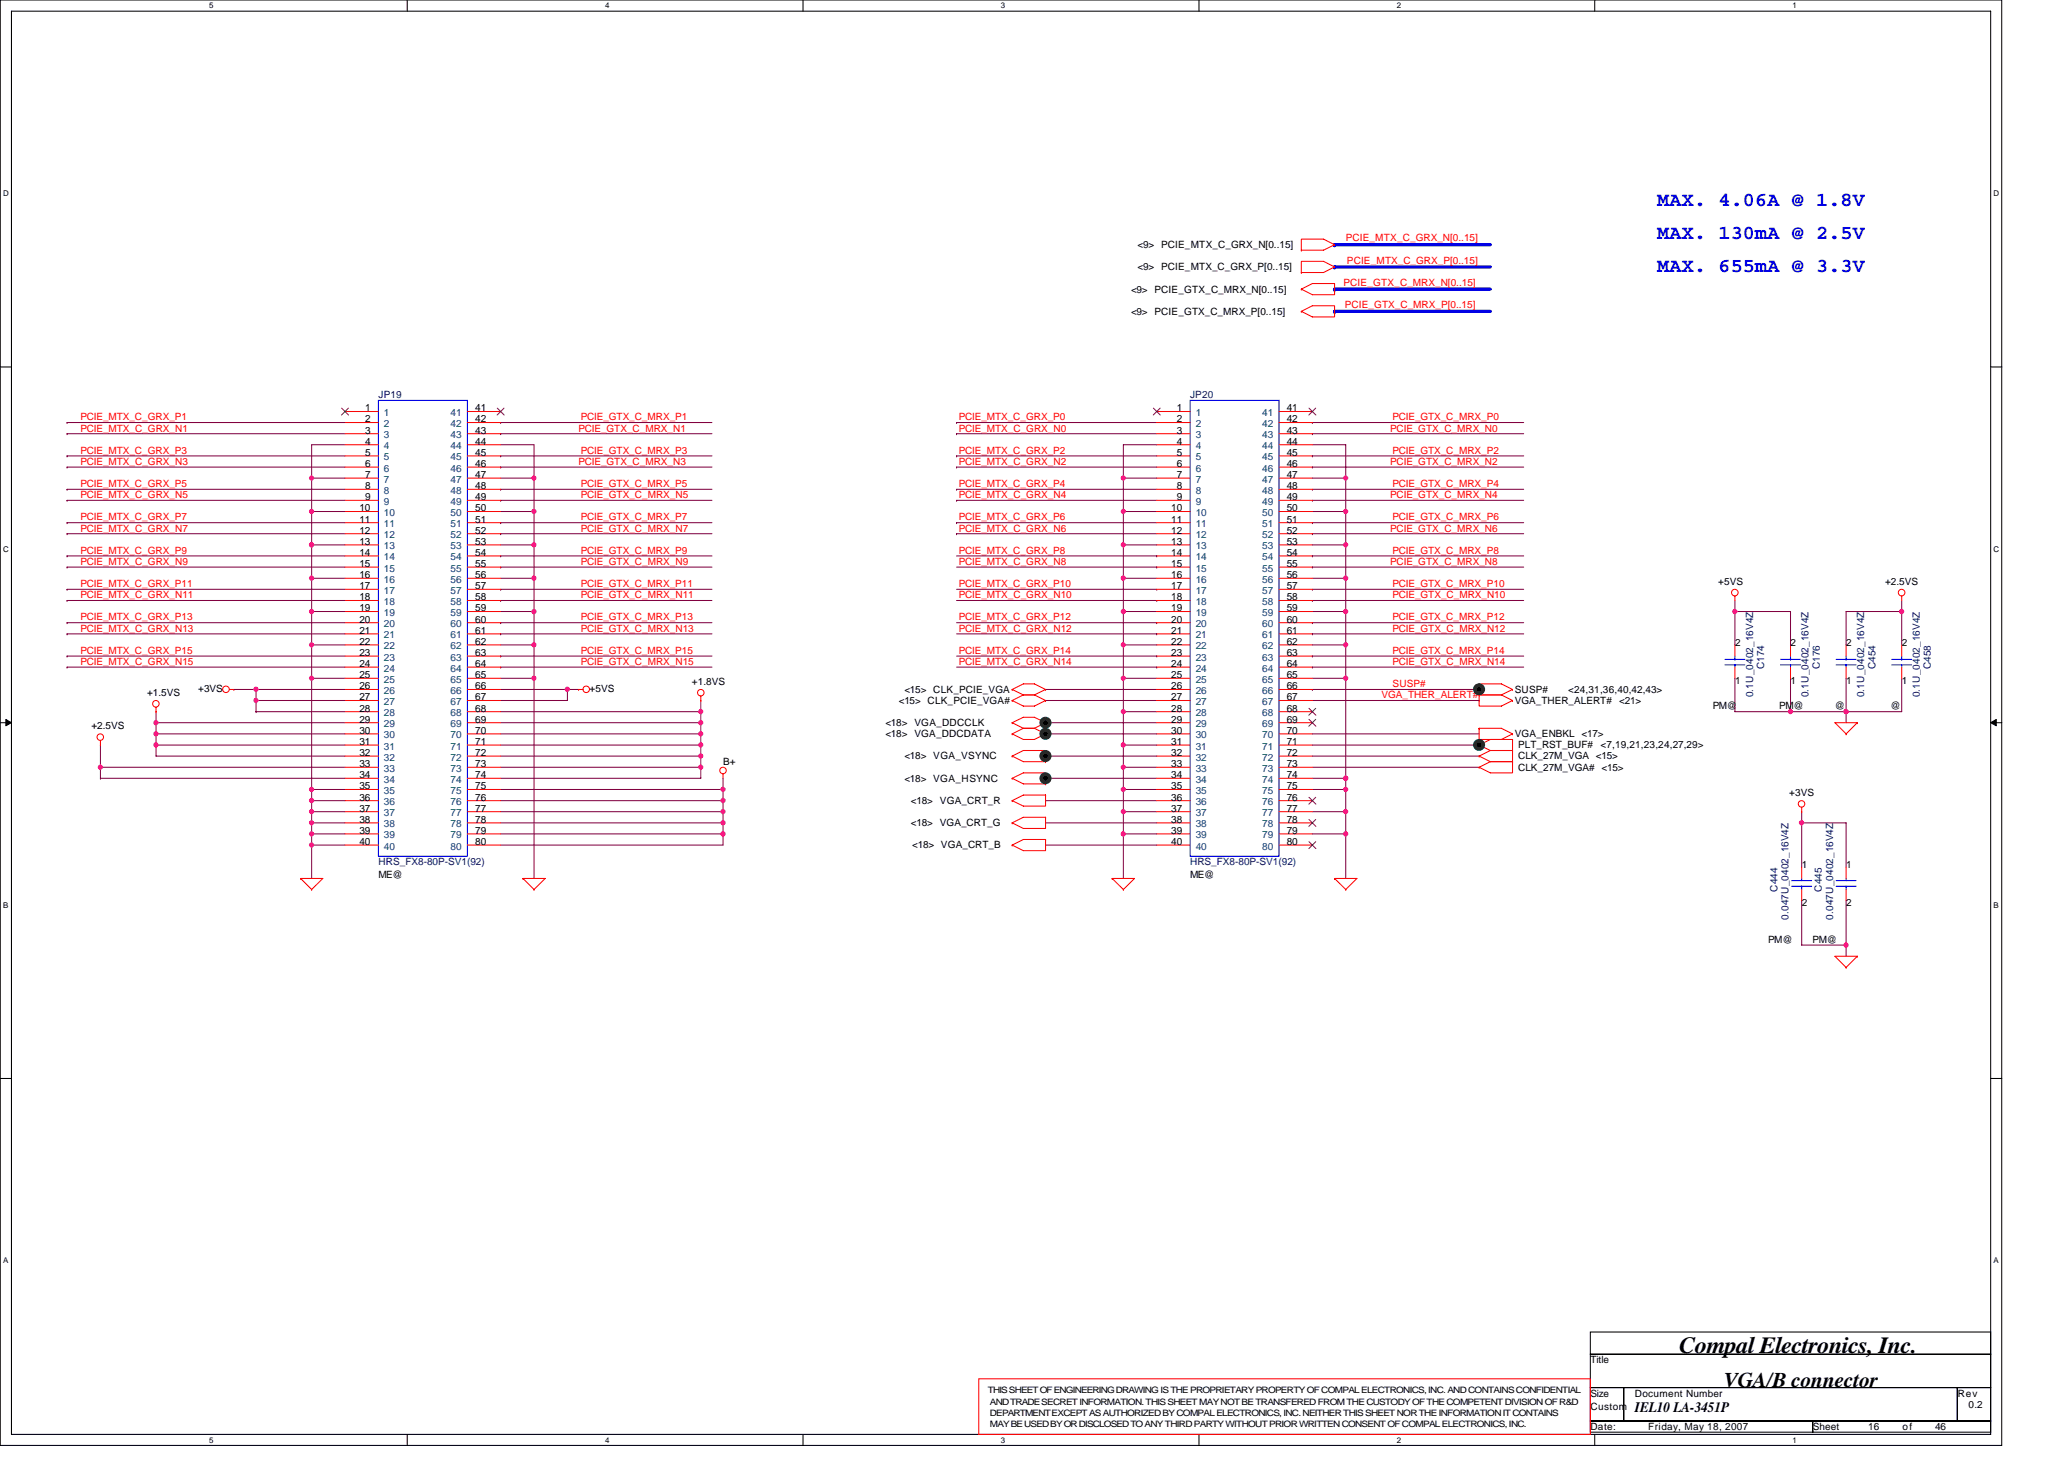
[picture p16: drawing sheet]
<svg xmlns="http://www.w3.org/2000/svg" width="297mm" height="210mm" viewBox="0 0 297 210" stroke-linecap="round" stroke-linejoin="round" font-family="sans-serif">
<defs><g id="words">
<text font-size="3.3" x="241.7" y="194.7">Compal Electronics, Inc.</text>
<text font-size="3" x="248.1" y="199.6">VGA/B connector</text>
<g font-size="2.9" fill="#00f">
<text x="238.5" y="29.6">MAX. 4.06A @ 1.8V</text>
<text x="238.5" y="34.4">MAX. 130mA @ 2.5V</text>
<text x="238.5" y="39.2">MAX. 655mA @ 3.3V</text>
</g>
<text font-size="2.1" x="235.3" y="203.2">IEL10 LA-3451P</text>
<g font-size="1.4">
<text x="163.7" y="35.7">&lt;9&gt; PCIE_MTX_C_GRX_N[0..15]</text>
<text x="163.7" y="38.9">&lt;9&gt; PCIE_MTX_C_GRX_P[0..15]</text>
<text x="162.8" y="45.3">&lt;9&gt; PCIE_GTX_C_MRX_P[0..15]</text>
<text x="162.8" y="42.1">&lt;9&gt; PCIE_GTX_C_MRX_N[0..15]</text>
<text x="52.5" y="59.2">1</text>
<text x="68.4" y="59.2">41</text>
<text x="169.4" y="59.2">1</text>
<text x="185.2" y="59.2">41</text>
<text x="52.5" y="60.8">2</text>
<text x="52.5" y="62.4">3</text>
<text x="52.5" y="64">4</text>
<text x="52.5" y="65.6">5</text>
<text x="68.4" y="60.8">42</text>
<text x="68.4" y="62.4">43</text>
<text x="68.4" y="64">44</text>
<text x="68.4" y="65.6">45</text>
<text x="169.4" y="60.8">2</text>
<text x="169.4" y="62.4">3</text>
<text x="169.4" y="64">4</text>
<text x="169.4" y="65.6">5</text>
<text x="185.2" y="60.8">42</text>
<text x="185.2" y="62.4">43</text>
<text x="185.2" y="64">44</text>
<text x="185.2" y="65.6">45</text>
<text x="52.5" y="67.2">6</text>
<text x="52.5" y="68.8">7</text>
<text x="52.5" y="70.4">8</text>
<text x="52.5" y="72">9</text>
<text x="68.4" y="67.2">46</text>
<text x="68.4" y="68.8">47</text>
<text x="68.4" y="70.4">48</text>
<text x="68.4" y="72">49</text>
<text x="169.4" y="67.2">6</text>
<text x="169.4" y="68.8">7</text>
<text x="169.4" y="70.4">8</text>
<text x="169.4" y="72">9</text>
<text x="185.2" y="67.2">46</text>
<text x="185.2" y="68.8">47</text>
<text x="185.2" y="70.4">48</text>
<text x="185.2" y="72">49</text>
<text x="51.7" y="73.6">10</text>
<text x="51.7" y="75.2">11</text>
<text x="51.7" y="76.8">12</text>
<text x="68.4" y="73.6">50</text>
<text x="68.4" y="75.2">51</text>
<text x="68.4" y="76.8">52</text>
<text x="168.5" y="73.6">10</text>
<text x="168.5" y="75.2">11</text>
<text x="168.5" y="76.8">12</text>
<text x="185.2" y="73.6">50</text>
<text x="185.2" y="75.2">51</text>
<text x="185.2" y="76.8">52</text>
<text x="51.7" y="78.4">13</text>
<text x="51.7" y="80">14</text>
<text x="51.7" y="81.6">15</text>
<text x="51.7" y="83.2">16</text>
<text x="68.4" y="78.4">53</text>
<text x="68.4" y="80">54</text>
<text x="68.4" y="81.6">55</text>
<text x="68.4" y="83.2">56</text>
<text x="168.5" y="78.4">13</text>
<text x="168.5" y="80">14</text>
<text x="168.5" y="81.6">15</text>
<text x="168.5" y="83.2">16</text>
<text x="185.2" y="78.4">53</text>
<text x="185.2" y="80">54</text>
<text x="185.2" y="81.6">55</text>
<text x="185.2" y="83.2">56</text>
<text x="51.7" y="84.8">17</text>
<text x="51.7" y="86.4">18</text>
<text x="51.7" y="88">19</text>
<text x="51.7" y="89.6">20</text>
<text x="68.4" y="84.8">57</text>
<text x="68.4" y="86.4">58</text>
<text x="68.4" y="88">59</text>
<text x="68.4" y="89.6">60</text>
<text x="168.5" y="84.8">17</text>
<text x="168.5" y="86.4">18</text>
<text x="168.5" y="88">19</text>
<text x="168.5" y="89.6">20</text>
<text x="185.2" y="84.8">57</text>
<text x="185.2" y="86.4">58</text>
<text x="185.2" y="88">59</text>
<text x="185.2" y="89.6">60</text>
<text x="247.3" y="84.2">+5VS</text>
<text x="271.3" y="84.2">+2.5VS</text>
<text x="51.7" y="91.2">21</text>
<text x="51.7" y="92.8">22</text>
<text x="51.7" y="94.4">23</text>
<text x="51.7" y="96">24</text>
<text x="68.4" y="91.2">61</text>
<text x="68.4" y="92.8">62</text>
<text x="68.4" y="94.4">63</text>
<text x="68.4" y="96">64</text>
<text x="168.5" y="91.2">21</text>
<text x="168.5" y="92.8">22</text>
<text x="168.5" y="94.4">23</text>
<text x="168.5" y="96">24</text>
<text x="185.2" y="91.2">61</text>
<text x="185.2" y="92.8">62</text>
<text x="185.2" y="94.4">63</text>
<text x="185.2" y="96">64</text>
<text x="249.7" y="93">2</text>
<text x="257.7" y="93">2</text>
<text x="265.7" y="93">2</text>
<text x="273.7" y="93">2</text>
<text x="21.2" y="100.2">+1.5VS</text>
<text x="28.5" y="99.5">+3VS</text>
<text x="51.7" y="97.6">25</text>
<text x="51.7" y="99.2">26</text>
<text x="51.7" y="100.8">27</text>
<text x="68.4" y="97.6">65</text>
<text x="68.4" y="99.2">66</text>
<text x="68.4" y="100.8">67</text>
<text x="84.9" y="99.5">+5VS</text>
<text x="99.6" y="98.6">+1.8VS</text>
<text x="129.3" y="101.3">&lt;15&gt; CLK_PCIE_VGA#</text>
<text x="130.2" y="99.7">&lt;15&gt; CLK_PCIE_VGA</text>
<text x="168.5" y="97.6">25</text>
<text x="168.5" y="99.2">26</text>
<text x="168.5" y="100.8">27</text>
<text x="185.2" y="97.6">65</text>
<text x="185.2" y="99.2">66</text>
<text x="185.2" y="100.8">67</text>
<text x="218" y="99.7">SUSP#</text>
<text x="218" y="101.3">VGA_THER_ALERT#</text>
<text x="225.7" y="99.7">&lt;24,31,36,40,42,43&gt;</text>
<text x="233" y="101.3">&lt;21&gt;</text>
<text x="249.7" y="98.4">1</text>
<text x="257.7" y="98.4">1</text>
<text x="265.7" y="98.4">1</text>
<text x="273.7" y="98.4">1</text>
<text x="13.2" y="105">+2.5VS</text>
<text x="51.7" y="102.4">28</text>
<text x="51.7" y="104">29</text>
<text x="51.7" y="105.6">30</text>
<text x="51.7" y="107.2">31</text>
<text x="68.4" y="102.4">68</text>
<text x="68.4" y="104">69</text>
<text x="68.4" y="105.6">70</text>
<text x="68.4" y="107.2">71</text>
<text x="127.4" y="104.5">&lt;18&gt; VGA_DDCCLK</text>
<text x="127.4" y="106.1">&lt;18&gt; VGA_DDCDATA</text>
<text x="168.5" y="102.4">28</text>
<text x="168.5" y="104">29</text>
<text x="168.5" y="105.6">30</text>
<text x="168.5" y="107.2">31</text>
<text x="185.2" y="102.4">68</text>
<text x="185.2" y="104">69</text>
<text x="185.2" y="105.6">70</text>
<text x="185.2" y="107.2">71</text>
<text x="218" y="106.1">VGA_ENBKL &lt;17&gt;</text>
<text x="218.5" y="107.7">PLT_RST_BUF#</text>
<text x="230.3" y="107.7">&lt;7,19,21,23,24,27,29&gt;</text>
<text x="246.5" y="102.1">PM@</text>
<text x="256" y="102.1">PM@</text>
<text x="264.1" y="102.1">@</text>
<text x="272.1" y="102.1">@</text>
<text x="51.7" y="108.8">32</text>
<text x="51.7" y="110.4">33</text>
<text x="51.7" y="112">34</text>
<text x="51.7" y="113.6">35</text>
<text x="68.4" y="108.8">72</text>
<text x="68.4" y="110.4">73</text>
<text x="68.4" y="112">74</text>
<text x="68.4" y="113.6">75</text>
<text x="104.1" y="110.1">B+</text>
<text x="130.2" y="112.5">&lt;18&gt; VGA_HSYNC</text>
<text x="130.2" y="109.3">&lt;18&gt; VGA_VSYNC</text>
<text x="168.5" y="108.8">32</text>
<text x="168.5" y="110.4">33</text>
<text x="168.5" y="112">34</text>
<text x="168.5" y="113.6">35</text>
<text x="185.2" y="108.8">72</text>
<text x="185.2" y="110.4">73</text>
<text x="185.2" y="112">74</text>
<text x="185.2" y="113.6">75</text>
<text x="218.5" y="109.3">CLK_27M_VGA &lt;15&gt;</text>
<text x="218.5" y="110.9">CLK_27M_VGA# &lt;15&gt;</text>
<text x="51.7" y="115.2">36</text>
<text x="51.7" y="116.8">37</text>
<text x="51.7" y="118.4">38</text>
<text x="51.7" y="120">39</text>
<text x="68.4" y="115.2">76</text>
<text x="68.4" y="116.8">77</text>
<text x="68.4" y="118.4">78</text>
<text x="68.4" y="120">79</text>
<text x="131.1" y="118.9">&lt;18&gt; VGA_CRT_G</text>
<text x="131.1" y="115.7">&lt;18&gt; VGA_CRT_R</text>
<text x="168.5" y="115.2">36</text>
<text x="168.5" y="116.8">37</text>
<text x="168.5" y="118.4">38</text>
<text x="168.5" y="120">39</text>
<text x="185.2" y="115.2">76</text>
<text x="185.2" y="116.8">77</text>
<text x="185.2" y="118.4">78</text>
<text x="185.2" y="120">79</text>
<text x="257.5" y="114.6">+3VS</text>
<text x="51.7" y="121.6">40</text>
<text x="68.4" y="121.6">80</text>
<text x="131.3" y="122.1">&lt;18&gt; VGA_CRT_B</text>
<text x="168.5" y="121.6">40</text>
<text x="185.2" y="121.6">80</text>
<text x="259.3" y="125">1</text>
<text x="265.7" y="125">1</text>
<text x="54.5" y="126.4">ME@</text>
<text x="171.3" y="126.4">ME@</text>
<text x="259.3" y="130.4">2</text>
<text x="265.7" y="130.4">2</text>
<text x="254.5" y="135.7">PM@</text>
<text x="260.9" y="135.7">PM@</text>
<text x="228.9" y="196.2">Title</text>
<text x="228.9" y="201">Size</text>
<text x="228.9" y="202.9">Custom</text>
<text x="235.3" y="201">Document Number</text>
<text x="281.7" y="201">Rev</text>
<text x="283.3" y="202.6">0.2</text>
<text x="228.9" y="205.8">Date:</text>
<text x="237.2" y="205.8">Friday, May 18, 2007</text>
<text x="260.9" y="205.8">Sheet</text>
<text x="268.9" y="205.8">16</text>
<text x="273.8" y="205.8">of</text>
<text x="278.5" y="205.8">46</text>
</g>
<g font-size="1.4" fill="#f00">
<text x="193.7" y="34.7">PCIE_MTX_C_GRX_N[0..15]</text>
<text x="193.4" y="41.1">PCIE_GTX_C_MRX_N[0..15]</text>
<text x="193.8" y="37.9">PCIE_MTX_C_GRX_P[0..15]</text>
<text x="193.5" y="44.3">PCIE_GTX_C_MRX_P[0..15]</text>
<text x="11.6" y="62.1">PCIE_MTX_C_GRX_N1</text>
<text x="11.6" y="60.5">PCIE_MTX_C_GRX_P1</text>
<text x="11.6" y="65.3">PCIE_MTX_C_GRX_P3</text>
<text x="83.2" y="62.1">PCIE_GTX_C_MRX_N1</text>
<text x="83.6" y="60.5">PCIE_GTX_C_MRX_P1</text>
<text x="83.6" y="65.3">PCIE_GTX_C_MRX_P3</text>
<text x="138" y="60.5">PCIE_MTX_C_GRX_P0</text>
<text x="138" y="62.1">PCIE_MTX_C_GRX_N0</text>
<text x="138" y="65.3">PCIE_MTX_C_GRX_P2</text>
<text x="200.1" y="62.1">PCIE_GTX_C_MRX_N0</text>
<text x="200.4" y="65.3">PCIE_GTX_C_MRX_P2</text>
<text x="200.4" y="60.5">PCIE_GTX_C_MRX_P0</text>
<text x="11.6" y="66.9">PCIE_MTX_C_GRX_N3</text>
<text x="11.6" y="71.7">PCIE_MTX_C_GRX_N5</text>
<text x="11.6" y="70.1">PCIE_MTX_C_GRX_P5</text>
<text x="83.2" y="66.9">PCIE_GTX_C_MRX_N3</text>
<text x="83.6" y="71.7">PCIE_GTX_C_MRX_N5</text>
<text x="83.6" y="70.1">PCIE_GTX_C_MRX_P5</text>
<text x="138" y="71.7">PCIE_MTX_C_GRX_N4</text>
<text x="138" y="70.1">PCIE_MTX_C_GRX_P4</text>
<text x="138" y="66.9">PCIE_MTX_C_GRX_N2</text>
<text x="200.1" y="66.9">PCIE_GTX_C_MRX_N2</text>
<text x="200.1" y="71.7">PCIE_GTX_C_MRX_N4</text>
<text x="200.4" y="70.1">PCIE_GTX_C_MRX_P4</text>
<text x="11.6" y="76.5">PCIE_MTX_C_GRX_N7</text>
<text x="11.6" y="74.9">PCIE_MTX_C_GRX_P7</text>
<text x="83.6" y="76.5">PCIE_GTX_C_MRX_N7</text>
<text x="83.6" y="74.9">PCIE_GTX_C_MRX_P7</text>
<text x="138" y="74.9">PCIE_MTX_C_GRX_P6</text>
<text x="138" y="76.5">PCIE_MTX_C_GRX_N6</text>
<text x="200.1" y="76.5">PCIE_GTX_C_MRX_N6</text>
<text x="200.4" y="74.9">PCIE_GTX_C_MRX_P6</text>
<text x="11.6" y="81.3">PCIE_MTX_C_GRX_N9</text>
<text x="11.6" y="79.7">PCIE_MTX_C_GRX_P9</text>
<text x="83.6" y="81.3">PCIE_GTX_C_MRX_N9</text>
<text x="83.6" y="79.7">PCIE_GTX_C_MRX_P9</text>
<text x="138" y="79.7">PCIE_MTX_C_GRX_P8</text>
<text x="138" y="81.3">PCIE_MTX_C_GRX_N8</text>
<text x="200.1" y="81.3">PCIE_GTX_C_MRX_N8</text>
<text x="200.4" y="79.7">PCIE_GTX_C_MRX_P8</text>
<text x="11.6" y="84.5">PCIE_MTX_C_GRX_P11</text>
<text x="11.6" y="86.1">PCIE_MTX_C_GRX_N11</text>
<text x="11.6" y="89.3">PCIE_MTX_C_GRX_P13</text>
<text x="83.6" y="86.1">PCIE_GTX_C_MRX_N11</text>
<text x="83.6" y="84.5">PCIE_GTX_C_MRX_P11</text>
<text x="83.6" y="89.3">PCIE_GTX_C_MRX_P13</text>
<text x="138" y="89.3">PCIE_MTX_C_GRX_P12</text>
<text x="138" y="84.5">PCIE_MTX_C_GRX_P10</text>
<text x="138" y="86.1">PCIE_MTX_C_GRX_N10</text>
<text x="200.4" y="86.1">PCIE_GTX_C_MRX_N10</text>
<text x="200.4" y="84.5">PCIE_GTX_C_MRX_P10</text>
<text x="200.4" y="89.3">PCIE_GTX_C_MRX_P12</text>
<text x="11.6" y="90.9">PCIE_MTX_C_GRX_N13</text>
<text x="11.6" y="95.7">PCIE_MTX_C_GRX_N15</text>
<text x="11.6" y="94.1">PCIE_MTX_C_GRX_P15</text>
<text x="83.6" y="90.9">PCIE_GTX_C_MRX_N13</text>
<text x="83.6" y="94.1">PCIE_GTX_C_MRX_P15</text>
<text x="83.6" y="95.7">PCIE_GTX_C_MRX_N15</text>
<text x="138" y="90.9">PCIE_MTX_C_GRX_N12</text>
<text x="138" y="95.7">PCIE_MTX_C_GRX_N14</text>
<text x="138" y="94.1">PCIE_MTX_C_GRX_P14</text>
<text x="200.4" y="90.9">PCIE_GTX_C_MRX_N12</text>
<text x="200.4" y="95.7">PCIE_GTX_C_MRX_N14</text>
<text x="200.4" y="94.1">PCIE_GTX_C_MRX_P14</text>
<text x="198.8" y="100.5">VGA_THER_ALERT#</text>
<text x="200.4" y="98.9">SUSP#</text>
</g>
<g font-size="1.4" fill="#000080">
<text x="54.5" y="57.3">JP19</text>
<text x="171.3" y="57.3">JP20</text>
<text x="252.3" y="100.4" transform="rotate(-90 252.3 100.4)">0.1U_0402_16V4Z</text>
<text x="253.9" y="96.4" transform="rotate(-90 253.9 96.4)">C174</text>
<text x="260.3" y="100.4" transform="rotate(-90 260.3 100.4)">0.1U_0402_16V4Z</text>
<text x="261.9" y="96.4" transform="rotate(-90 261.9 96.4)">C176</text>
<text x="268.3" y="100.4" transform="rotate(-90 268.3 100.4)">0.1U_0402_16V4Z</text>
<text x="269.9" y="96.4" transform="rotate(-90 269.9 96.4)">C454</text>
<text x="276.3" y="100.4" transform="rotate(-90 276.3 100.4)">0.1U_0402_16V4Z</text>
<text x="277.9" y="96.4" transform="rotate(-90 277.9 96.4)">C458</text>
<text x="54.5" y="124.5">HRS_FX8-80P-SV1(92)</text>
<text x="171.3" y="124.5">HRS_FX8-80P-SV1(92)</text>
<text x="255.8" y="128.4" transform="rotate(-90 255.8 128.4)">C444</text>
<text x="262.2" y="128.4" transform="rotate(-90 262.2 128.4)">C445</text>
<text x="257.4" y="132.4" transform="rotate(-90 257.4 132.4)">0.047U_0402_16V4Z</text>
<text x="263.8" y="132.4" transform="rotate(-90 263.8 132.4)">0.047U_0402_16V4Z</text>
</g>
<g font-size="1.4" fill="#004080">
<text x="55.3" y="59.9">1</text>
<text x="64.9" y="59.9">41</text>
<text x="172.1" y="59.9">1</text>
<text x="181.6" y="59.9">41</text>
<text x="55.3" y="61.5">2</text>
<text x="55.3" y="63.1">3</text>
<text x="55.3" y="64.7">4</text>
<text x="64.9" y="61.5">42</text>
<text x="64.9" y="63.1">43</text>
<text x="64.9" y="64.7">44</text>
<text x="172.1" y="61.5">2</text>
<text x="172.1" y="63.1">3</text>
<text x="172.1" y="64.7">4</text>
<text x="181.6" y="61.5">42</text>
<text x="181.6" y="63.1">43</text>
<text x="181.6" y="64.7">44</text>
<text x="55.3" y="66.3">5</text>
<text x="55.3" y="67.9">6</text>
<text x="55.3" y="69.5">7</text>
<text x="55.3" y="71.1">8</text>
<text x="64.9" y="66.3">45</text>
<text x="64.9" y="67.9">46</text>
<text x="64.9" y="69.5">47</text>
<text x="64.9" y="71.1">48</text>
<text x="172.1" y="66.3">5</text>
<text x="172.1" y="67.9">6</text>
<text x="172.1" y="69.5">7</text>
<text x="172.1" y="71.1">8</text>
<text x="181.6" y="66.3">45</text>
<text x="181.6" y="67.9">46</text>
<text x="181.6" y="69.5">47</text>
<text x="181.6" y="71.1">48</text>
<text x="55.3" y="72.7">9</text>
<text x="55.3" y="74.3">10</text>
<text x="55.3" y="75.9">11</text>
<text x="55.3" y="77.5">12</text>
<text x="64.9" y="72.7">49</text>
<text x="64.9" y="74.3">50</text>
<text x="64.9" y="75.9">51</text>
<text x="64.9" y="77.5">52</text>
<text x="172.1" y="72.7">9</text>
<text x="172.1" y="74.3">10</text>
<text x="172.1" y="75.9">11</text>
<text x="172.1" y="77.5">12</text>
<text x="181.6" y="72.7">49</text>
<text x="181.6" y="74.3">50</text>
<text x="181.6" y="75.9">51</text>
<text x="181.6" y="77.5">52</text>
<text x="55.3" y="79.1">13</text>
<text x="55.3" y="80.7">14</text>
<text x="55.3" y="82.3">15</text>
<text x="55.3" y="83.9">16</text>
<text x="64.9" y="79.1">53</text>
<text x="64.9" y="80.7">54</text>
<text x="64.9" y="82.3">55</text>
<text x="64.9" y="83.9">56</text>
<text x="172.1" y="79.1">13</text>
<text x="172.1" y="80.7">14</text>
<text x="172.1" y="82.3">15</text>
<text x="172.1" y="83.9">16</text>
<text x="181.6" y="79.1">53</text>
<text x="181.6" y="80.7">54</text>
<text x="181.6" y="82.3">55</text>
<text x="181.6" y="83.9">56</text>
<text x="55.3" y="85.5">17</text>
<text x="55.3" y="87.1">18</text>
<text x="55.3" y="88.7">19</text>
<text x="64.9" y="85.5">57</text>
<text x="64.9" y="87.1">58</text>
<text x="64.9" y="88.7">59</text>
<text x="172.1" y="85.5">17</text>
<text x="172.1" y="87.1">18</text>
<text x="172.1" y="88.7">19</text>
<text x="181.6" y="85.5">57</text>
<text x="181.6" y="87.1">58</text>
<text x="181.6" y="88.7">59</text>
<text x="55.3" y="90.3">20</text>
<text x="55.3" y="91.9">21</text>
<text x="55.3" y="93.5">22</text>
<text x="55.3" y="95.1">23</text>
<text x="64.9" y="90.3">60</text>
<text x="64.9" y="91.9">61</text>
<text x="64.9" y="93.5">62</text>
<text x="64.9" y="95.1">63</text>
<text x="172.1" y="90.3">20</text>
<text x="172.1" y="91.9">21</text>
<text x="172.1" y="93.5">22</text>
<text x="172.1" y="95.1">23</text>
<text x="181.6" y="90.3">60</text>
<text x="181.6" y="91.9">61</text>
<text x="181.6" y="93.5">62</text>
<text x="181.6" y="95.1">63</text>
<text x="55.3" y="96.7">24</text>
<text x="55.3" y="98.3">25</text>
<text x="55.3" y="99.9">26</text>
<text x="55.3" y="101.5">27</text>
<text x="64.9" y="96.7">64</text>
<text x="64.9" y="98.3">65</text>
<text x="64.9" y="99.9">66</text>
<text x="64.9" y="101.5">67</text>
<text x="172.1" y="96.7">24</text>
<text x="172.1" y="98.3">25</text>
<text x="172.1" y="99.9">26</text>
<text x="172.1" y="101.5">27</text>
<text x="181.6" y="96.7">64</text>
<text x="181.6" y="98.3">65</text>
<text x="181.6" y="99.9">66</text>
<text x="181.6" y="101.5">67</text>
<text x="55.3" y="103.1">28</text>
<text x="55.3" y="104.7">29</text>
<text x="55.3" y="106.3">30</text>
<text x="55.3" y="107.9">31</text>
<text x="64.9" y="103.1">68</text>
<text x="64.9" y="104.7">69</text>
<text x="64.9" y="106.3">70</text>
<text x="64.9" y="107.9">71</text>
<text x="172.1" y="103.1">28</text>
<text x="172.1" y="104.7">29</text>
<text x="172.1" y="106.3">30</text>
<text x="172.1" y="107.9">31</text>
<text x="181.6" y="103.1">68</text>
<text x="181.6" y="104.7">69</text>
<text x="181.6" y="106.3">70</text>
<text x="181.6" y="107.9">71</text>
<text x="55.3" y="109.5">32</text>
<text x="55.3" y="111.1">33</text>
<text x="55.3" y="112.7">34</text>
<text x="64.9" y="109.5">72</text>
<text x="64.9" y="111.1">73</text>
<text x="64.9" y="112.7">74</text>
<text x="172.1" y="109.5">32</text>
<text x="172.1" y="111.1">33</text>
<text x="172.1" y="112.7">34</text>
<text x="181.6" y="109.5">72</text>
<text x="181.6" y="111.1">73</text>
<text x="181.6" y="112.7">74</text>
<text x="55.3" y="114.3">35</text>
<text x="55.3" y="115.9">36</text>
<text x="55.3" y="117.5">37</text>
<text x="55.3" y="119.1">38</text>
<text x="64.9" y="114.3">75</text>
<text x="64.9" y="115.9">76</text>
<text x="64.9" y="117.5">77</text>
<text x="64.9" y="119.1">78</text>
<text x="172.1" y="114.3">35</text>
<text x="172.1" y="115.9">36</text>
<text x="172.1" y="117.5">37</text>
<text x="172.1" y="119.1">38</text>
<text x="181.6" y="114.3">75</text>
<text x="181.6" y="115.9">76</text>
<text x="181.6" y="117.5">77</text>
<text x="181.6" y="119.1">78</text>
<text x="55.3" y="120.7">39</text>
<text x="55.3" y="122.3">40</text>
<text x="64.9" y="120.7">79</text>
<text x="64.9" y="122.3">80</text>
<text x="172.1" y="120.7">39</text>
<text x="172.1" y="122.3">40</text>
<text x="181.6" y="120.7">79</text>
<text x="181.6" y="122.3">80</text>
</g>
<g font-size="1.3">
<text x="142.2" y="200.5">THIS SHEET OF ENGINEERING DRAWING IS THE PROPRIETARY PROPERTY OF COMPAL ELECTRONICS, INC. AND CONTAINS CONFIDENTIAL</text>
<text x="142.5" y="202.1">AND TRADE SECRET INFORMATION. THIS SHEET MAY NOT BE TRANSFERED FROM THE CUSTODY OF THE COMPETENT DIVISION OF R&amp;D</text>
<text x="142.5" y="203.7">DEPARTMENT EXCEPT AS AUTHORIZED BY COMPAL ELECTRONICS, INC. NEITHER THIS SHEET NOR THE INFORMATION IT CONTAINS</text>
<text x="142.5" y="205.3">MAY BE USED BY OR DISCLOSED TO ANY THIRD PARTY WITHOUT PRIOR WRITTEN CONSENT OF COMPAL ELECTRONICS, INC.</text>
</g>
<g font-size="1.1">
<text x="30.1" y="1.2">5</text>
<text x="87.1" y="1.2">4</text>
<text x="144" y="1.2">3</text>
<text x="201" y="1.2">2</text>
<text x="258" y="1.2">1</text>
<text x=".4" y="28.2">D</text>
<text x="286.9" y="28.2">D</text>
<text x=".4" y="79.4">C</text>
<text x="286.9" y="79.4">C</text>
<text x=".4" y="130.6">B</text>
<text x="286.9" y="130.6">B</text>
<text x=".4" y="181.8">A</text>
<text x="286.9" y="181.8">A</text>
<text x="30.1" y="207.6">5</text>
<text x="87.1" y="207.6">4</text>
<text x="144" y="207.6">3</text>
<text x="201" y="207.6">2</text>
<text x="258" y="207.6">1</text>
</g>
</g></defs>
<path d="M0 0h288.1v208h-288.1zM1.6 1.6h284.9v204.8h-284.9z" fill="none" stroke="#000" stroke-width=".15"/>
<g fill="#fff">
<path d="M30.1 .2h.6v1.2h-.6z"/>
<path d="M30.1 206.6h.6v1.3h-.6z"/>
</g>
<path d="M58.6 0v1.6M58.6 206.4v1.6" fill="none" stroke="#000" stroke-width=".15"/>
<g fill="#fff">
<path d="M87.1 .2h.6v1.2h-.6z"/>
<path d="M87.1 206.6h.6v1.3h-.6z"/>
</g>
<path d="M115.6 0v1.6M115.6 206.4v1.6" fill="none" stroke="#000" stroke-width=".15"/>
<g fill="#fff">
<path d="M144 .2h.6v1.2h-.6z"/>
<path d="M144 206.6h.6v1.3h-.6z"/>
</g>
<path d="M172.5 0v1.6M172.5 206.4v1.6" fill="none" stroke="#000" stroke-width=".15"/>
<g fill="#fff">
<path d="M201 .2h.6v1.2h-.6z"/>
<path d="M201 206.6h.6v1.3h-.6z"/>
</g>
<path d="M229.5 0v1.6M229.5 206.4v1.6" fill="none" stroke="#000" stroke-width=".15"/>
<g fill="#fff">
<path d="M258 .2h.6v1.2h-.6z"/>
<path d="M258 206.6h.6v1.3h-.6z"/>
<path d="M.4 27.2h.8v1.3h-.8z"/>
<path d="M286.9 27.2h.8v1.3h-.8z"/>
<path d="M.4 78.4h.8v1.3h-.8z"/>
<path d="M286.9 78.4h.8v1.3h-.8z"/>
</g>
<path d="M0 52.8h1.6M286.5 52.8h1.6" fill="none" stroke="#000" stroke-width=".15"/>
<g fill="#fff">
<path d="M.4 129.6h.8v1.3h-.8z"/>
<path d="M286.9 129.6h.7v1.3h-.7z"/>
</g>
<path d="M0 104h1.6M286.5 104h1.6" fill="none" stroke="#000" stroke-width=".15"/>
<path d="M.8 103.5l.8 .5-.8 .5zM286.5 104l.8-.5v1z" fill="#000" stroke="#000" stroke-width=".14"/>
<g fill="#fff">
<path d="M.4 180.8h.8v1.3h-.8z"/>
<path d="M286.9 180.8h.7v1.3h-.7z"/>
</g>
<path d="M0 155.2h1.6M286.5 155.2h1.6M228.9 191.7h57.6v3.2h-57.6zM228.9 194.9h57.6v4.8h-57.6zM228.9 199.7h4.8v4.8h-4.8zM233.7 199.7h48v4.8h-48zM281.7 199.7h4.8v4.8h-4.8zM228.9 204.5h32v1.6h-32zM260.9 204.5h25.6v1.6h-25.6z" fill="none" stroke="#000" stroke-width=".15"/>
<g fill="none" stroke="#800040" stroke-width=".15">
<path d="M9.6 62.4h.1M9.6 60.8h.1M9.6 65.6h.1M9.6 67.2h.1M9.6 72h.1M9.6 70.4h.1M9.6 76.8h.1M9.6 75.2h.1M9.6 60.8h40.1M9.6 72h40.1M9.6 70.4h40.1M9.6 75.2h40.1"/>
<path d="M9.6 76.8h40.1M9.6 62.4h40.1M9.6 65.6h40.1M9.6 67.2h40.1M44.8 68.8h4.9M44.8 68.8v4.8M44.8 78.4h4.9M44.8 78.4v4.8M44.8 73.6h4.9M44.8 73.6v4.8M49.7 64h-4.9v4.8M72 64h4.9v4.8"/>
<path d="M72 68.8h4.9M72 73.6h4.9M72 78.4h4.9M72 62.4h.1M72 60.8h.1M72 65.6h.1M72 67.2h.1M72 72h.1M72 70.4h.1M72 76.8h.1M72 75.2h.1M72 60.8h30.5"/>
<path d="M72 72h30.5M72 70.4h30.5M72 75.2h30.5M72 76.8h30.5M72 62.4h30.5M72 65.6h30.5M72 67.2h30.5M76.9 68.8v4.8M76.9 73.6v4.8M76.9 78.4v4.8M137.7 60.8h.1M137.7 72h.1"/>
<path d="M137.7 70.4h.1M137.7 75.2h.1M137.7 76.8h.1M137.7 62.4h.1M137.7 65.6h.1M137.7 67.2h.1M137.7 60.8h28.8M137.7 72h28.8M137.7 70.4h28.8M137.7 75.2h28.8M137.7 76.8h28.8M137.7 62.4h28.8"/>
<path d="M137.7 65.6h28.8M137.7 67.2h28.8M161.7 68.8h4.8M161.7 68.8v4.8M161.7 73.6h4.8M161.7 73.6v4.8M161.7 78.4h4.8M161.7 78.4v4.8M166.5 64h-4.8v4.8M188.9 64h4.8v4.8M188.9 68.8h4.8M188.9 73.6h4.8"/>
<path d="M188.9 78.4h4.8M188.9 67.2h.1M188.9 65.6h.1M188.9 60.8h.1M188.9 62.4h.1M188.9 72h.1M188.9 70.4h.1M188.9 76.8h.1M188.9 75.2h.1M188.9 60.8h30.4M188.9 72h30.4M188.9 70.4h30.4"/>
<path d="M188.9 75.2h30.4M188.9 76.8h30.4M188.9 62.4h30.4M188.9 65.6h30.4M188.9 67.2h30.4M193.7 68.8v4.8M193.7 73.6v4.8M193.7 78.4v4.8M9.6 84.8h.1M9.6 86.4h.1M9.6 91.2h.1M9.6 89.6h.1"/>
<path d="M9.6 96h.1M9.6 94.4h.1M9.6 81.6h.1M9.6 80h.1M9.6 91.2h40.1M9.6 89.6h40.1M9.6 96h40.1M9.6 94.4h40.1M9.6 80h40.1M9.6 81.6h40.1M9.6 84.8h40.1M9.6 86.4h40.1"/>
<path d="M33.7 99.2h3.1v1.6M36.8 99.2h12.9M44.8 88v4.8M44.8 97.6h4.9M44.8 83.2h4.9M44.8 92.8v4.8M44.8 92.8h4.9M44.8 88h4.9M44.8 97.6v16M44.8 83.2v4.8M72 92.8h4.9M72 97.6h4.9"/>
<path d="M72 83.2h4.9M72 88h4.9M72 81.6h.1M72 80h.1M72 86.4h.1M72 84.8h.1M72 91.2h.1M72 89.6h.1M72 94.4h.1M72 96h.1M72 99.2h9.7M72 91.2h30.5"/>
<path d="M72 89.6h30.5M72 96h30.5M72 94.4h30.5M72 80h30.5M72 81.6h30.5M72 84.8h30.5M72 86.4h30.5M76.9 97.6v28.8M76.9 83.2v4.8M76.9 88v9.6M81.7 99.2h1.6M81.7 99.2v1.6h-9.7"/>
<path d="M137.7 91.2h28.8M137.7 89.6h28.8M137.7 96h28.8M137.7 94.4h28.8M137.7 80h28.8M137.7 81.6h28.8M137.7 84.8h28.8M137.7 86.4h28.8M150.5 99.2h16M161.7 83.2h4.8M161.7 83.2v4.8M161.7 88h4.8"/>
<path d="M161.7 88v4.8M161.7 92.8h4.8M161.7 92.8v4.8M161.7 97.6h4.8M161.7 97.6v4.8h4.8M166.5 91.2h.1M166.5 89.6h.1M166.5 96h.1M166.5 94.4h.1M166.5 80h.1M166.5 81.6h.1M166.5 84.8h.1"/>
<path d="M166.5 86.4h.1M188.9 83.2h4.8M188.9 88h4.8M188.9 92.8h4.8M188.9 97.6h4.8M188.9 80h.1M188.9 81.6h.1M188.9 86.4h.1M188.9 84.8h.1M188.9 91.2h.1M188.9 99.2h.1M188.9 89.6h.1"/>
<path d="M188.9 96h.1M188.9 94.4h.1M188.9 91.2h30.4M188.9 89.6h30.4M188.9 96h30.4M188.9 94.4h30.4M188.9 80h30.4M188.9 81.6h30.4M188.9 84.8h30.4M188.9 86.4h30.4M188.9 99.2h24M193.7 83.2v4.8"/>
<path d="M193.7 88v4.8M193.7 92.8v4.8M193.7 97.6v14.4M249.7 97.6v4.8h8M249.7 88h8v4.8M249.7 86.4v1.6M249.7 88v4.8M257.7 97.6v4.8M265.7 97.6v4.8M273.7 88v4.8M273.7 97.6v4.8h-8M273.7 88h-8v4.8"/>
<path d="M273.7 86.4v1.6M14.5 107.2v4.8M14.5 110.4h35.2M14.5 112h.1M14.5 112h35.2M22.5 107.2v1.6h27.2M22.5 105.6h27.2M22.5 107.2h27.2M22.5 104v1.6M22.5 104h27.2M22.5 105.6v1.6M22.5 102.4v1.6"/>
<path d="M36.8 100.8h12.9M36.8 100.8v1.6M36.8 102.4h.1M36.8 102.4h12.9M44.8 113.6h4.9M44.8 113.6v1.6M44.8 115.2h4.9M44.8 115.2v1.6M44.8 116.8h4.9M44.8 116.8v1.6M44.8 118.4h4.9M44.8 118.4v1.6"/>
<path d="M72 118.4h32.1M72 115.2h32.1M72 113.6h32.1M72 116.8h32.1M72 110.4h28.9M72 105.6h28.9M72 104h28.9M72 108.8h28.9M72 107.2h28.9M72 102.4h28.9M100.9 110.4v1.6h-28.9M100.9 108.8v1.6"/>
<path d="M100.9 102.4v1.6M100.9 107.2v1.6M100.9 104v1.6M100.9 105.6v1.6M100.9 100.8v1.6M104.1 116.8v1.6M104.1 112v1.6M104.1 113.6v1.6M104.1 115.2v1.6M104.1 118.4v1.6M150.5 100.8h16M150.5 108.8h16"/>
<path d="M150.5 112h16M150.5 115.2h16M150.5 118.4h16M150.5 104h16M150.5 105.6h16M161.7 107.2h4.8M161.7 107.2v3.2h4.8M161.7 113.6h4.8M161.7 110.4v3.2M161.7 116.8h4.8M161.7 113.6v3.2M161.7 116.8v3.2"/>
<path d="M161.7 102.4v4.8M188.9 112h4.8M188.9 113.6h4.8M188.9 116.8h4.8M188.9 107.2h24M188.9 105.6h24M188.9 108.8h24M188.9 110.4h24M188.9 100.8h24M193.7 113.6v3.2M193.7 116.8v3.2M193.7 112v1.6"/>
<path d="M212.9 100.8h.1M257.7 102.4h8M259.3 118.4v6.4M259.3 118.4h6.4v6.4M259.3 116.8v1.6M265.7 102.4v1.6M44.8 120h4.9M44.8 120v1.6M44.8 121.6h4.9M44.8 121.6v4.8M72 120h32.1M104.1 120v1.6h-32.1"/>
<path d="M150.5 121.6h16M161.7 120v6.4M161.7 120h4.8M188.9 120h4.8M193.7 120v6.4M259.3 129.6v6.4h6.4M265.7 136v1.6M265.7 129.6v6.4"/>
</g>
<path d="M192.1 38.4h.1M192.1 35.2h.1M192.1 38.4h22.4M192.1 35.2h22.4M192.1 41.6h.1M192.1 44.8h.1M192.1 41.6h22.4M192.1 44.8h22.4" fill="none" stroke="#00f" stroke-width=".47"/>
<g fill="none" stroke="#f00" stroke-width=".15">
<path d="M187.3 36h.1M187.3 39.2h.1M192.1 35.2l-1.6 .8h-3.2M192.1 35.2h.1M192.1 35.2l-1.6-.8h-3.2v1.6M192.1 38.4l-1.6 .8h-3.2M192.1 38.4h.1M192.1 38.4l-1.6-.8h-3.2v1.6M49.7 59.2h4.8M67.3 59.2h4.7M166.5 59.2h4.8M184.1 59.2h4.8"/>
<path d="M187.3 44.8l1.6-.8h3.2v1.6h-3.2zM187.3 44.8h.1M187.3 41.6l1.6-.8h3.2v1.6h-3.2zM187.3 41.6h.1M49.7 60.8h4.8M49.7 62.4h4.8M49.7 64h4.8M49.7 65.6h4.8M49.7 67.2h4.8M49.7 68.8h4.8M49.7 70.4h4.8M49.7 72h4.8"/>
<path d="M49.7 73.6h4.8M49.7 75.2h4.8M49.7 76.8h4.8M49.7 78.4h4.8M67.3 60.8h4.7M67.3 62.4h4.7M67.3 64h4.7M67.3 65.6h4.7M67.3 67.2h4.7M67.3 68.8h4.7M67.3 70.4h4.7M67.3 72h4.7"/>
<path d="M67.3 73.6h4.7M67.3 75.2h4.7M67.3 76.8h4.7M67.3 78.4h4.7M166.5 60.8h4.8M166.5 62.4h4.8M166.5 64h4.8M166.5 65.6h4.8M166.5 67.2h4.8M166.5 68.8h4.8M166.5 70.4h4.8M166.5 72h4.8"/>
<path d="M166.5 73.6h4.8M166.5 75.2h4.8M166.5 76.8h4.8M166.5 78.4h4.8M184.1 60.8h4.8M184.1 62.4h4.8M184.1 64h4.8M184.1 65.6h4.8M184.1 67.2h4.8M184.1 68.8h4.8M184.1 70.4h4.8M184.1 72h4.8"/>
<path d="M184.1 73.6h4.8M184.1 75.2h4.8M184.1 76.8h4.8M184.1 78.4h4.8M33 99.2h.7M33.7 99.2h.1M49.7 99.2h4.8M49.7 80h4.8M49.7 81.6h4.8M49.7 83.2h4.8M49.7 84.8h4.8M49.7 86.4h4.8"/>
<path d="M49.7 88h4.8M49.7 89.6h4.8M49.7 91.2h4.8M49.7 92.8h4.8M49.7 94.4h4.8M49.7 96h4.8M49.7 97.6h4.8M67.3 99.2h4.7M67.3 80h4.7M67.3 81.6h4.7M67.3 83.2h4.7M67.3 84.8h4.7"/>
<path d="M67.3 86.4h4.7M67.3 88h4.7M67.3 89.6h4.7M67.3 91.2h4.7M67.3 92.8h4.7M67.3 94.4h4.7M67.3 96h4.7M67.3 97.6h4.7M83.3 99.2h.1M83.3 99.2h.6M145.7 99.2l1.6-.8h1.6l1.6 .8M145.7 99.2h.1"/>
<path d="M145.7 99.2l1.6 .8M150.5 99.2h.1M150.5 99.2l-1.6 .8M166.5 99.2h4.8M166.5 80h4.8M166.5 81.6h4.8M166.5 83.2h4.8M166.5 84.8h4.8M166.5 86.4h4.8M166.5 88h4.8M166.5 89.6h4.8M166.5 91.2h4.8"/>
<path d="M166.5 92.8h4.8M166.5 94.4h4.8M166.5 96h4.8M166.5 97.6h4.8M184.1 99.2h4.8M184.1 80h4.8M184.1 81.6h4.8M184.1 83.2h4.8M184.1 84.8h4.8M184.1 86.4h4.8M184.1 88h4.8M184.1 89.6h4.8"/>
<path d="M184.1 91.2h4.8M184.1 92.8h4.8M184.1 94.4h4.8M184.1 96h4.8M184.1 97.6h4.8M212.9 98.4h3.2l1.6 .8M212.9 98.4v1.6h3.2M212.9 98.4h.1M217.7 99.2h.1M217.7 99.2l-1.6 .8M249.7 85.8v.6M249.7 92.8v1.6"/>
<path d="M249.7 96v1.6M257.7 92.8v1.6M257.7 96v1.6M265.7 92.8v1.6M265.7 96v1.6M273.7 85.8v.6M273.7 92.8v1.6M273.7 96v1.6M14.5 107.2h.1M14.5 106.6v.6M22.5 102.4h.1M22.5 101.8v.6"/>
<path d="M49.7 100.8h4.8M49.7 102.4h4.8M49.7 104h4.8M49.7 105.6h4.8M49.7 107.2h4.8M49.7 108.8h4.8M49.7 110.4h4.8M49.7 112h4.8M49.7 113.6h4.8M49.7 115.2h4.8M49.7 116.8h4.8M49.7 118.4h4.8"/>
<path d="M67.3 100.8h4.7M67.3 102.4h4.7M67.3 104h4.7M67.3 105.6h4.7M67.3 107.2h4.7M67.3 108.8h4.7M67.3 110.4h4.7M67.3 112h4.7M67.3 113.6h4.7M67.3 115.2h4.7M67.3 116.8h4.7M67.3 118.4h4.7"/>
<path d="M100.9 100.8h.1M100.9 100.2v.6M104.1 111.4v.6M145.7 100.8l1.6 .8h1.6l1.6-.8M145.7 100.8h.1M145.7 118.4h.1M145.7 115.2h.1M145.7 112l1.6 .8h3.2M145.7 112h.1M145.7 112l1.6-.8h3.2v1.6M145.7 108.8l1.6 .8h3.2M145.7 108.8h.1"/>
<path d="M145.7 108.8l1.6-.8h3.2v1.6M145.7 104l1.6-.8h1.6l1.6 .8M145.7 104h.1M145.7 105.6l1.6 .8h1.6l1.6-.8M145.7 105.6h.1M145.7 104l1.6 .8M147.3 100h1.6M147.3 104.8h1.6M147.3 100l-1.6 .8M147.3 104.8l-1.6 .8M148.9 100l1.6 .8M148.9 104.8l1.6 .8"/>
<path d="M150.5 100.8h.1M150.5 117.6h-3.2l-1.6 .8M150.5 117.6v1.6h-3.2l-1.6-.8M150.5 117.6h.1M150.5 114.4h-3.2l-1.6 .8M150.5 114.4v1.6h-3.2l-1.6-.8M150.5 114.4h.1M150.5 112.8h.1M150.5 109.6h.1M150.5 104h.1M150.5 105.6h.1M150.5 104l-1.6 .8"/>
<path d="M166.5 100.8h4.8M166.5 102.4h4.8M166.5 104h4.8M166.5 105.6h4.8M166.5 107.2h4.8M166.5 108.8h4.8M166.5 110.4h4.8M166.5 112h4.8M166.5 113.6h4.8M166.5 115.2h4.8M166.5 116.8h4.8M166.5 118.4h4.8"/>
<path d="M184.1 100.8h4.8M184.1 102.4h4.8M184.1 104h4.8M184.1 105.6h4.8M184.1 107.2h4.8M184.1 108.8h4.8M184.1 110.4h4.8M184.1 112h4.8M184.1 113.6h4.8M184.1 115.2h4.8M184.1 116.8h4.8M184.1 118.4h4.8"/>
<path d="M212.9 107.2h.1M212.9 104.8h3.2l1.6 .8M212.9 104.8v1.6h3.2l1.6-.8M212.9 104.8h.1M212.9 108.8h.1M212.9 110.4h.1M212.9 100h3.2M212.9 100v1.6h3.2l1.6-.8M212.9 100h.1M212.9 107.2l1.6 .8M212.9 108.8l1.6 .8M214.5 108h3.2"/>
<path d="M214.5 109.6h3.2M214.5 108l-1.6 .8M214.5 109.6l-1.6 .8M216.1 100l1.6 .8M217.7 106.4h-3.2l-1.6 .8M217.7 106.4v1.6h-3.2M217.7 106.4h.1M217.7 105.6h.1M217.7 108v1.6h-3.2M217.7 108h.1M217.7 109.6v1.6h-3.2l-1.6-.8M217.7 109.6h.1"/>
<path d="M217.7 100.8h.1M259.3 116.8h.1M259.3 116.2v.6M265.7 105.6h.1M267.3 104h-3.2l1.6 1.6M267.3 104h.1M267.3 104l-1.6 1.6M43.3 126.4h3.2l-1.7 1.6M43.3 126.4h.1M43.3 126.4l1.5 1.6M44.8 128h.1M49.7 120h4.8"/>
<path d="M49.7 121.6h4.8M67.3 120h4.7M67.3 121.6h4.7M75.3 126.4h3.2l-1.6 1.6M75.3 126.4h.1M75.3 126.4l1.6 1.6M76.9 128h.1M145.7 121.6h.1M150.5 120.8h-3.2l-1.6 .8M150.5 120.8v1.6h-3.2l-1.6-.8M150.5 120.8h.1M160.1 126.4h3.2l-1.6 1.6"/>
<path d="M160.1 126.4h.1M160.1 126.4l1.6 1.6M161.7 128h.1M166.5 120h4.8M166.5 121.6h4.8M184.1 120h4.8M184.1 121.6h4.8M192.1 126.4h3.2l-1.6 1.6M192.1 126.4h.1M192.1 126.4l1.6 1.6M193.7 128h.1M259.3 124.8v1.6"/>
<path d="M259.3 128v1.6M265.7 139.2h.1M265.7 124.8v1.6M265.7 128v1.6M267.3 137.6h-3.2l1.6 1.6M267.3 137.6h.1M267.3 137.6l-1.6 1.6M140.9 198.4h88v8h-88z"/>
<circle cx="32.5" cy="99.2" r=".47"/>
<circle cx="84.4" cy="99.2" r=".47"/>
<circle cx="100.9" cy="99.7" r=".47"/>
<circle cx="249.7" cy="85.3" r=".48"/>
<circle cx="273.7" cy="85.3" r=".48"/>
<circle cx="14.4" cy="106.1" r=".47"/>
<circle cx="22.4" cy="101.3" r=".47"/>
<circle cx="104" cy="110.9" r=".47"/>
<circle cx="259.3" cy="115.7" r=".47"/>
</g>
<g fill="#008000" stroke="#008000" stroke-width=".15">
<circle cx="150.5" cy="104" r=".79"/>
<circle cx="212.9" cy="99.2" r=".79"/>
<circle cx="150.5" cy="105.6" r=".8"/>
<circle cx="150.5" cy="108.8" r=".8"/>
<circle cx="150.5" cy="112" r=".79"/>
<circle cx="212.9" cy="107.2" r=".79"/>
</g>
<g fill="#000" stroke="#008000" stroke-width=".15">
<circle cx="212.9" cy="99.2" r=".41"/>
<circle cx="150.5" cy="105.6" r=".39"/>
<circle cx="150.5" cy="108.8" r=".39"/>
<circle cx="150.5" cy="112" r=".41"/>
<circle cx="150.5" cy="104" r=".41"/>
<circle cx="212.9" cy="107.2" r=".41"/>
</g>
<g fill="none" stroke="#00f" stroke-width=".15">
<path d="M54.5 57.6h12.8v65.6h-12.8zM171.3 57.6h12.8v65.6h-12.8zM248.2 94.9h2.9M248.2 95.7h2.9M249.7 95.7v.3M249.7 94.9h.1M249.7 94.4v.5M256.2 94.9h2.9M256.2 95.7h2.9M257.7 95.7v.3M257.7 94.9h.1M257.7 94.4v.5"/>
<path d="M264.2 94.9h2.9M264.2 95.7h2.9M265.7 95.7v.3M265.7 94.9h.1M265.7 94.4v.5M272.2 94.9h2.9M272.2 95.7h2.9M273.7 95.7v.3M273.7 94.9h.1M273.7 94.4v.5M257.8 127.6h2.9M257.8 126.7h2.9"/>
<path d="M259.3 126.4v.3M259.3 127.6h.1M259.3 127.6v.4M264.2 127.6h2.9M264.2 126.7h2.9M265.7 126.4v.3M265.7 127.6h.1M265.7 127.6v.4"/>
</g>
<g fill="none" stroke="#804000" stroke-width=".14">
<path d="M49.2 58.7l1 1M50.1 58.7l-1 1M71.6 58.7l1 1M72.5 58.7l-1 1M166 58.7l1 1M167 58.7l-1 1M188.4 58.7l1 1M189.4 58.7l-1 1M188.4 101.9l1 1M188.4 103.5l1 1M188.4 114.7l1 1M188.4 117.9l1 1"/>
<path d="M189.4 101.9l-1 1M189.4 103.5l-1 1M189.4 114.7l-1 1M189.4 117.9l-1 1M188.4 121.1l1 1M189.4 121.1l-1 1"/>
</g>
<g fill="#f0f" stroke="#f0f" stroke-width=".15">
<circle cx="265.7" cy="102.4" r=".31"/>
<circle cx="273.7" cy="88" r=".32"/>
<circle cx="257.7" cy="102.4" r=".31"/>
<circle cx="249.7" cy="88" r=".32"/>
<circle cx="259.3" cy="118.4" r=".31"/>
<circle cx="265.7" cy="136" r=".32"/>
<circle cx="22.4" cy="105.6" r=".31"/>
<circle cx="22.4" cy="107.2" r=".32"/>
<circle cx="22.4" cy="104" r=".32"/>
<circle cx="161.6" cy="120" r=".32"/>
<circle cx="193.7" cy="120" r=".32"/>
<circle cx="44.8" cy="113.6" r=".31"/>
<circle cx="44.8" cy="115.2" r=".32"/>
<circle cx="44.8" cy="116.8" r=".31"/>
<circle cx="36.8" cy="99.2" r=".32"/>
<circle cx="44.8" cy="118.4" r=".31"/>
<circle cx="36.8" cy="100.8" r=".31"/>
<circle cx="44.8" cy="120" r=".32"/>
<circle cx="81.6" cy="99.2" r=".32"/>
<circle cx="44.8" cy="121.6" r=".31"/>
<circle cx="76.8" cy="97.6" r=".31"/>
<circle cx="44.8" cy="88" r=".32"/>
<circle cx="44.8" cy="68.8" r=".31"/>
<circle cx="44.8" cy="92.8" r=".31"/>
<circle cx="44.8" cy="78.4" r=".31"/>
<circle cx="161.7" cy="68.8" r=".31"/>
<circle cx="161.7" cy="73.6" r=".31"/>
<circle cx="161.7" cy="78.4" r=".31"/>
<circle cx="161.6" cy="83.2" r=".32"/>
<circle cx="161.6" cy="88" r=".32"/>
<circle cx="44.8" cy="73.6" r=".31"/>
<circle cx="76.8" cy="68.8" r=".31"/>
<circle cx="76.8" cy="73.6" r=".31"/>
<circle cx="76.8" cy="78.4" r=".31"/>
<circle cx="161.7" cy="92.8" r=".31"/>
<circle cx="76.8" cy="83.2" r=".32"/>
<circle cx="193.7" cy="68.8" r=".31"/>
<circle cx="193.7" cy="73.6" r=".31"/>
<circle cx="193.7" cy="78.4" r=".31"/>
<circle cx="193.7" cy="83.2" r=".32"/>
<circle cx="193.7" cy="88" r=".32"/>
<circle cx="193.7" cy="92.8" r=".31"/>
<circle cx="193.7" cy="112" r=".32"/>
<circle cx="193.7" cy="97.6" r=".31"/>
<circle cx="161.7" cy="97.6" r=".31"/>
<circle cx="161.6" cy="107.2" r=".32"/>
<circle cx="193.7" cy="113.6" r=".31"/>
<circle cx="193.7" cy="116.8" r=".31"/>
<circle cx="104" cy="120" r=".32"/>
<circle cx="104.1" cy="118.4" r=".31"/>
<circle cx="161.7" cy="110.4" r=".31"/>
<circle cx="104" cy="115.2" r=".32"/>
<circle cx="104.1" cy="113.6" r=".31"/>
<circle cx="161.7" cy="113.6" r=".31"/>
<circle cx="104.1" cy="116.8" r=".31"/>
<circle cx="161.7" cy="116.8" r=".31"/>
<circle cx="161.7" cy="102.4" r=".31"/>
<circle cx="44.8" cy="97.6" r=".31"/>
<circle cx="100.8" cy="110.4" r=".31"/>
<circle cx="100.8" cy="105.6" r=".31"/>
<circle cx="100.8" cy="104" r=".32"/>
<circle cx="100.8" cy="108.8" r=".31"/>
<circle cx="100.8" cy="107.2" r=".32"/>
<circle cx="76.8" cy="92.8" r=".31"/>
<circle cx="76.8" cy="88" r=".32"/>
<circle cx="44.8" cy="83.2" r=".32"/>
<circle cx="100.8" cy="102.4" r=".31"/>
<circle cx="14.4" cy="110.4" r=".31"/>
</g>
<use href="#words"/>
</svg>
